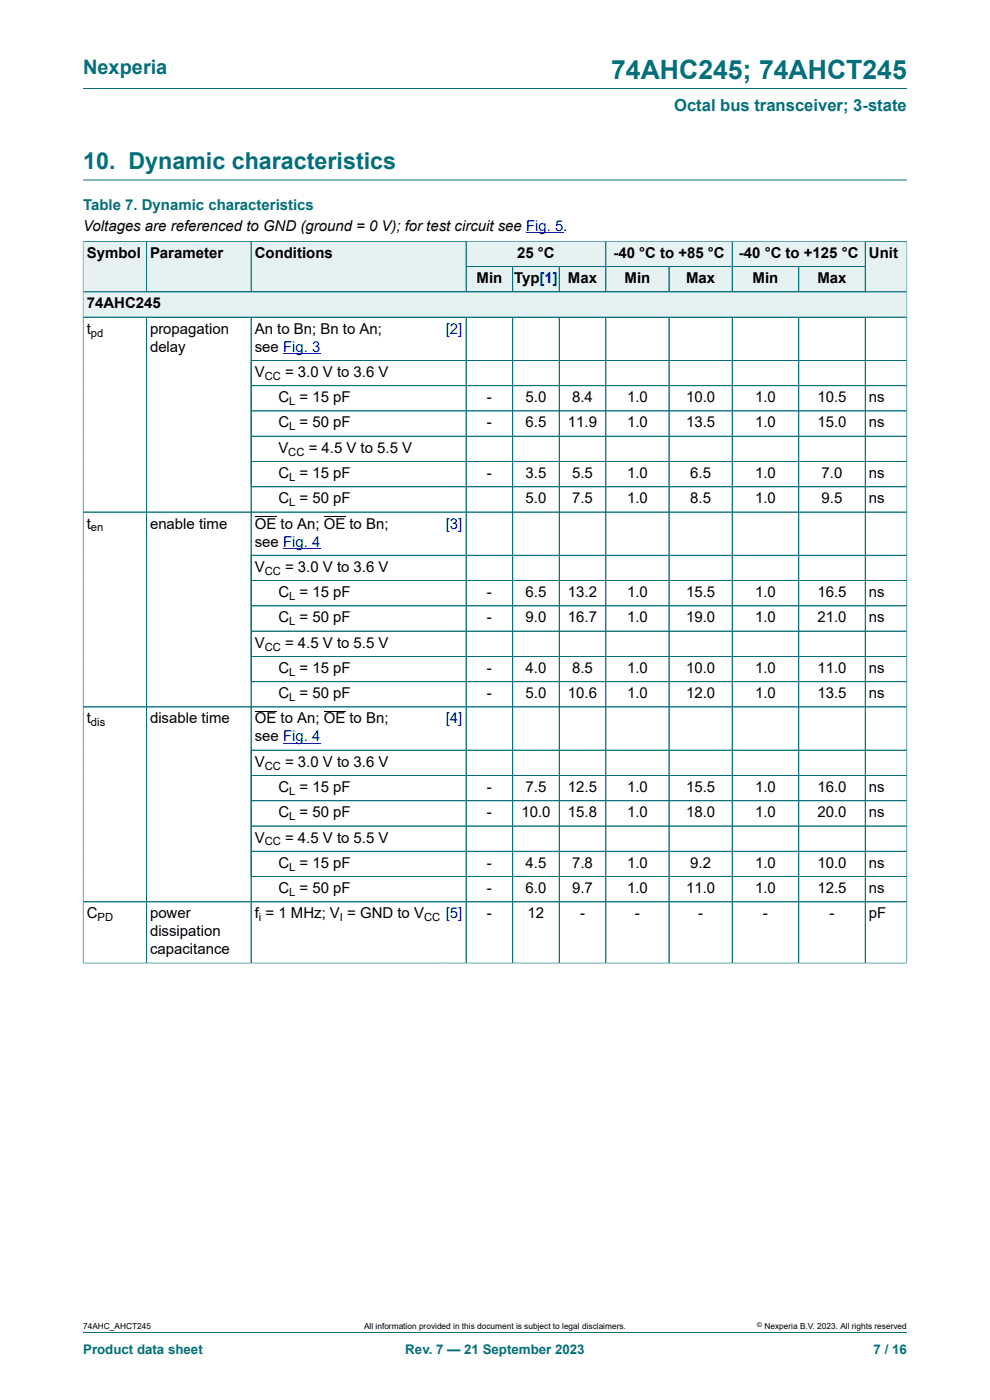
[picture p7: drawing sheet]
<svg xmlns="http://www.w3.org/2000/svg" width="210mm" height="297mm" viewBox="0 0 210 297" stroke-linecap="round" stroke-linejoin="round" font-family="sans-serif">
<defs><g id="words">
<text font-size="5.6" fill="#036f7b" x="129.6" y="16.8">74AHC245; 74AHCT245</text>
<text font-size="4.9" fill="#036f7b" x="17.6" y="35.9">10. Dynamic characteristics</text>
<text font-size="4.2" fill="#036f7b" x="17.6" y="15.6">Nexperia</text>
<text font-size="3.5" fill="#036f7b" x="143" y="23.7">Octal bus transceiver; 3-state</text>
<text font-size="3.2" fill="#036f7b" x="17.6" y="44.5">Table 7. Dynamic characteristics</text>
<g font-size="3.2">
<text x="17.6" y="49.1">Voltages are referenced to GND (ground = 0 V); for test circuit see Fig. 5.</text>
<text x="18.4" y="54.7">Symbol</text>
<text x="31.8" y="54.7">Parameter</text>
<text x="54" y="54.7">Conditions</text>
<text x="109.7" y="54.7">25 °C</text>
<text x="130.1" y="54.7">-40 °C to +85 °C</text>
<text x="156.7" y="54.7">-40 °C to +125 °C</text>
<text x="184.3" y="54.7">Unit</text>
<text x="18.4" y="65.4">74AHC245</text>
<text x="101.1" y="60.1">Min</text>
<text x="109" y="60.1">Typ[1]</text>
<text x="120.5" y="60.1">Max</text>
<text x="132.5" y="60.1">Min</text>
<text x="145.5" y="60.1">Max</text>
<text x="159.6" y="60.1">Min</text>
<text x="173.4" y="60.1">Max</text>
<text x="18.4" y="70.8">t</text>
<text x="31.8" y="70.8">propagation</text>
<text x="54" y="70.8">An to Bn; Bn to An;</text>
<text x="31.8" y="74.6">delay</text>
<text x="54" y="74.6">see Fig. 3</text>
<text x="54" y="80">V</text>
<text x="60.5" y="80">= 3.0 V to 3.6 V</text>
<text x="59" y="85.3">C = 15 pF</text>
<text x="103.3" y="85.3">-</text>
<text x="111.5" y="85.3">5.0</text>
<text x="121.4" y="85.3">8.4</text>
<text x="133" y="85.3">1.0</text>
<text x="145.5" y="85.3">10.0</text>
<text x="160.2" y="85.3">1.0</text>
<text x="173.4" y="85.3">10.5</text>
<text x="184.3" y="85.3">ns</text>
<text x="59" y="90.7">C = 50 pF</text>
<text x="103.3" y="90.7">-</text>
<text x="111.5" y="90.7">6.5</text>
<text x="120.5" y="90.7">11.9</text>
<text x="133" y="90.7">1.0</text>
<text x="145.5" y="90.7">13.5</text>
<text x="160.2" y="90.7">1.0</text>
<text x="173.4" y="90.7">15.0</text>
<text x="184.3" y="90.7">ns</text>
<text x="59" y="96">V</text>
<text x="59" y="101.4">C = 15 pF</text>
<text x="65.5" y="96">= 4.5 V to 5.5 V</text>
<text x="103.3" y="101.4">-</text>
<text x="111.5" y="101.4">3.5</text>
<text x="121.4" y="101.4">5.5</text>
<text x="133" y="101.4">1.0</text>
<text x="146.4" y="101.4">6.5</text>
<text x="160.2" y="101.4">1.0</text>
<text x="174.3" y="101.4">7.0</text>
<text x="184.3" y="101.4">ns</text>
<text x="59" y="106.8">C = 50 pF</text>
<text x="111.5" y="106.8">5.0</text>
<text x="121.4" y="106.8">7.5</text>
<text x="133" y="106.8">1.0</text>
<text x="146.4" y="106.8">8.5</text>
<text x="160.2" y="106.8">1.0</text>
<text x="174.3" y="106.8">9.5</text>
<text x="184.3" y="106.8">ns</text>
<text x="18.4" y="112.1">t</text>
<text x="31.8" y="112.1">enable time</text>
<text x="54" y="112.1">OE to An; OE to Bn;</text>
<text x="54" y="115.9">see Fig. 4</text>
<text x="54" y="121.3">V</text>
<text x="60.5" y="121.3">= 3.0 V to 3.6 V</text>
<text x="59" y="126.7">C = 15 pF</text>
<text x="103.3" y="126.7">-</text>
<text x="111.5" y="126.7">6.5</text>
<text x="120.5" y="126.7">13.2</text>
<text x="133" y="126.7">1.0</text>
<text x="145.5" y="126.7">15.5</text>
<text x="160.2" y="126.7">1.0</text>
<text x="173.4" y="126.7">16.5</text>
<text x="184.3" y="126.7">ns</text>
<text x="54" y="137.4">V</text>
<text x="59" y="132">C = 50 pF</text>
<text x="60.5" y="137.4">= 4.5 V to 5.5 V</text>
<text x="103.3" y="132">-</text>
<text x="111.5" y="132">9.0</text>
<text x="120.5" y="132">16.7</text>
<text x="133" y="132">1.0</text>
<text x="145.5" y="132">19.0</text>
<text x="160.2" y="132">1.0</text>
<text x="173.4" y="132">21.0</text>
<text x="184.3" y="132">ns</text>
<text x="59" y="142.8">C = 15 pF</text>
<text x="103.3" y="142.8">-</text>
<text x="111.5" y="142.8">4.0</text>
<text x="121.4" y="142.8">8.5</text>
<text x="133" y="142.8">1.0</text>
<text x="145.5" y="142.8">10.0</text>
<text x="160.2" y="142.8">1.0</text>
<text x="173.4" y="142.8">11.0</text>
<text x="184.3" y="142.8">ns</text>
<text x="59" y="148.1">C = 50 pF</text>
<text x="103.3" y="148.1">-</text>
<text x="111.5" y="148.1">5.0</text>
<text x="120.5" y="148.1">10.6</text>
<text x="133" y="148.1">1.0</text>
<text x="145.5" y="148.1">12.0</text>
<text x="160.2" y="148.1">1.0</text>
<text x="173.4" y="148.1">13.5</text>
<text x="184.3" y="148.1">ns</text>
<text x="18.4" y="153.5">t</text>
<text x="31.8" y="153.5">disable time</text>
<text x="54" y="153.5">OE to An; OE to Bn;</text>
<text x="54" y="157.3">see Fig. 4</text>
<text x="54" y="162.7">V</text>
<text x="60.5" y="162.7">= 3.0 V to 3.6 V</text>
<text x="59" y="168">C = 15 pF</text>
<text x="59" y="173.4">C = 50 pF</text>
<text x="103.3" y="168">-</text>
<text x="103.3" y="173.4">-</text>
<text x="110.6" y="173.4">10.0</text>
<text x="111.5" y="168">7.5</text>
<text x="120.5" y="168">12.5</text>
<text x="120.5" y="173.4">15.8</text>
<text x="133" y="168">1.0</text>
<text x="133" y="173.4">1.0</text>
<text x="145.5" y="168">15.5</text>
<text x="145.5" y="173.4">18.0</text>
<text x="160.2" y="168">1.0</text>
<text x="160.2" y="173.4">1.0</text>
<text x="173.4" y="168">16.0</text>
<text x="173.4" y="173.4">20.0</text>
<text x="184.3" y="168">ns</text>
<text x="184.3" y="173.4">ns</text>
<text x="54" y="178.7">V</text>
<text x="60.5" y="178.7">= 4.5 V to 5.5 V</text>
<text x="59" y="184.1">C = 15 pF</text>
<text x="103.3" y="184.1">-</text>
<text x="111.5" y="184.1">4.5</text>
<text x="121.4" y="184.1">7.8</text>
<text x="133" y="184.1">1.0</text>
<text x="146.4" y="184.1">9.2</text>
<text x="160.2" y="184.1">1.0</text>
<text x="173.4" y="184.1">10.0</text>
<text x="184.3" y="184.1">ns</text>
<text x="59" y="189.5">C = 50 pF</text>
<text x="103.3" y="189.5">-</text>
<text x="111.5" y="189.5">6.0</text>
<text x="121.4" y="189.5">9.7</text>
<text x="133" y="189.5">1.0</text>
<text x="145.5" y="189.5">11.0</text>
<text x="160.2" y="189.5">1.0</text>
<text x="173.4" y="189.5">12.5</text>
<text x="184.3" y="189.5">ns</text>
<text x="18.4" y="194.8">C</text>
<text x="31.8" y="194.8">power</text>
<text x="54" y="194.8">f = 1 MHz; V = GND to V</text>
<text x="103.3" y="194.8">-</text>
<text x="111.9" y="194.8">12</text>
<text x="123" y="194.8">-</text>
<text x="134.7" y="194.8">-</text>
<text x="148.1" y="194.8">-</text>
<text x="161.8" y="194.8">-</text>
<text x="176" y="194.8">-</text>
<text x="184.3" y="194.8">pF</text>
<text x="31.8" y="198.6">dissipation</text>
<text x="31.8" y="202.4">capacitance</text>
</g>
<g font-size="3.2" fill="#00f">
<text x="94.6" y="70.8">[2]</text>
<text x="94.6" y="112.1">[3]</text>
<text x="94.6" y="153.5">[4]</text>
<text x="94.6" y="194.8">[5]</text>
</g>
<g font-size="2.8" fill="#036f7b">
<text x="17.6" y="287.2">Product data sheet</text>
<text x="86" y="287.2">Rev. 7 — 21 September 2023</text>
<text x="185.3" y="287.2">7 / 16</text>
</g>
<g font-size="2.4">
<text x="19.3" y="71.4">pd</text>
<text x="56.2" y="80.6">CC</text>
<text x="61.3" y="85.9">L</text>
<text x="61.3" y="91.3">L</text>
<text x="61.2" y="96.7">CC</text>
<text x="61.3" y="102">L</text>
<text x="61.3" y="107.4">L</text>
<text x="19.3" y="112.7">en</text>
<text x="56.2" y="121.9">CC</text>
<text x="61.3" y="127.3">L</text>
<text x="61.3" y="132.6">L</text>
<text x="56.2" y="138">CC</text>
<text x="61.3" y="143.4">L</text>
<text x="61.3" y="148.7">L</text>
<text x="19.3" y="154.1">dis</text>
<text x="56.2" y="163.3">CC</text>
<text x="61.3" y="168.6">L</text>
<text x="61.3" y="174">L</text>
<text x="56.2" y="179.4">CC</text>
<text x="61.3" y="184.7">L</text>
<text x="61.3" y="190.1">L</text>
<text x="20.7" y="195.4">PD</text>
<text x="54.9" y="195.4">i</text>
<text x="72.1" y="195.4">I</text>
<text x="89.9" y="195.4">CC</text>
</g>
<g font-size="1.8">
<text x="17.6" y="282">74AHC_AHCT245</text>
<text x="77.2" y="282">All information provided in this document is subject to legal disclaimers.</text>
<text x="162.2" y="282">Nexperia B.V. 2023. All rights reserved</text>
</g>
<text font-size="1.4" x="160.6" y="281.6">©</text>
</g></defs>
<path d="M17.6 18.8h174.8M17.6 38.2h174.8M98.9 51.2h29.6v5.4h-29.6z" fill="none" stroke="#036f7b" stroke-width=".21"/>
<path d="M111.6 49.4h7.9" fill="none" stroke="#00f" stroke-width=".21"/>
<path d="M98.9 51.3h29.5v5.2h-29.5z" fill="#e6f1f2"/>
<path d="M128.5 51.2h26.8v5.4h-26.8z" fill="none" stroke="#036f7b" stroke-width=".21"/>
<path d="M128.6 51.3h26.6v5.2h-26.6z" fill="#e6f1f2"/>
<path d="M155.3 51.2h28.2v5.4h-28.2z" fill="none" stroke="#036f7b" stroke-width=".21"/>
<path d="M155.4 51.3h28.1v5.2h-28.1z" fill="#e6f1f2"/>
<path d="M17.6 51.1v10.8h13.4v-10.7h-13.4" fill="none" stroke="#036f7b" stroke-width=".21"/>
<path d="M17.7 51.3h13.3v10.6h-13.3z" fill="#e6f1f2"/>
<path d="M31 51.2h22.3v10.7h-22.3z" fill="none" stroke="#036f7b" stroke-width=".21"/>
<path d="M31.1 51.3h22.1v10.6h-22.1z" fill="#e6f1f2"/>
<path d="M53.3 51.2h45.6v10.7h-45.6z" fill="none" stroke="#036f7b" stroke-width=".21"/>
<g fill="#e6f1f2">
<path d="M53.3 51.3h45.5v10.6h-45.5z"/>
<path d="M98.9 56.6h9.8v5.3h-9.8z"/>
</g>
<path d="M98.9 56.6h9.9v5.3h-9.9z" fill="none" stroke="#036f7b" stroke-width=".21"/>
<path d="M108.8 56.6h9.8v5.3h-9.8z" fill="#e6f1f2"/>
<path d="M108.8 56.6h9.8v5.3h-9.8z" fill="none" stroke="#036f7b" stroke-width=".21"/>
<path d="M118.7 56.6h9.7v5.3h-9.7z" fill="#e6f1f2"/>
<path d="M118.6 56.6h9.9v5.3h-9.9z" fill="none" stroke="#036f7b" stroke-width=".21"/>
<path d="M128.6 56.6h13.2v5.3h-13.2z" fill="#e6f1f2"/>
<path d="M128.5 56.6h13.4v5.3h-13.4z" fill="none" stroke="#036f7b" stroke-width=".21"/>
<path d="M142 56.6h13.2v5.3h-13.2z" fill="#e6f1f2"/>
<path d="M141.9 56.6h13.4v5.3h-13.4z" fill="none" stroke="#036f7b" stroke-width=".21"/>
<path d="M155.4 56.6h14v5.3h-14z" fill="#e6f1f2"/>
<path d="M155.3 56.6h14.1v5.3h-14.1z" fill="none" stroke="#036f7b" stroke-width=".21"/>
<path d="M169.5 56.6h14v5.3h-14z" fill="#e6f1f2"/>
<path d="M192.4 51.1v10.8h-23v-5.3h14.1M192.4 51.2h-8.9v10.7" fill="none" stroke="#036f7b" stroke-width=".21"/>
<path d="M183.6 51.3h8.7v10.6h-8.7z" fill="#e6f1f2"/>
<path d="M17.6 61.9h174.8v5.4h-174.8z" fill="none" stroke="#036f7b" stroke-width=".21"/>
<path d="M17.7 62h174.6v5.2h-174.6z" fill="#e6f1f2"/>
<g fill="none" stroke="#036f7b" stroke-width=".21">
<path d="M17.6 51.3v153.1M17.7 51.2h174.6M31 51.3v10.6M53.3 51.3v10.6M98.9 51.3v10.6M98.9 56.6h84.6M108.8 56.6v5.3M118.6 56.6v5.3M128.5 51.3v10.6M141.9 56.6v5.3M155.3 51.3v10.6M169.4 56.6v5.3"/>
<path d="M183.5 51.3v10.6M192.4 51.3v153.1M17.6 67.3h174.8M17.7 61.9h174.6M31 67.3v137M53.3 76.5h139.1M53.3 67.3v137M98.9 67.3v137M108.8 67.3v137M118.6 67.3v137M128.5 67.3v137M141.9 67.3v137"/>
<path d="M155.3 67.3v137M169.4 67.3v137M183.5 67.3v137M53.3 81.8h139.1M53.3 87.2h139.1M53.3 92.5h139.1M53.3 97.9h139.1M17.6 108.6h174.8M53.3 103.3h139.1M53.3 117.8h139.1M53.3 123.2h139.1M53.3 128.5h139.1"/>
<path d="M53.3 133.9h139.1M53.3 139.3h139.1M53.3 144.6h139.1M53.3 159.1h139.1M192.4 150h-174.8M53.3 164.5h139.1M53.3 169.9h139.1M53.3 175.2h139.1M53.3 180.6h139.1M53.3 186h139.1M192.4 191.3h-174.8M17.6 204.3h174.8"/>
<path d="M17.6 282.6h174.8"/>
</g>
<path d="M60 74.9h8M60 116.3h8M60 157.6h8" fill="none" stroke="#00f" stroke-width=".21"/>
<path d="M54 109.6h4.6M68.7 109.6h4.6M54 151h4.6M68.7 151h4.6" fill="none" stroke="#000" stroke-width=".21"/>
<use href="#words"/>
</svg>
